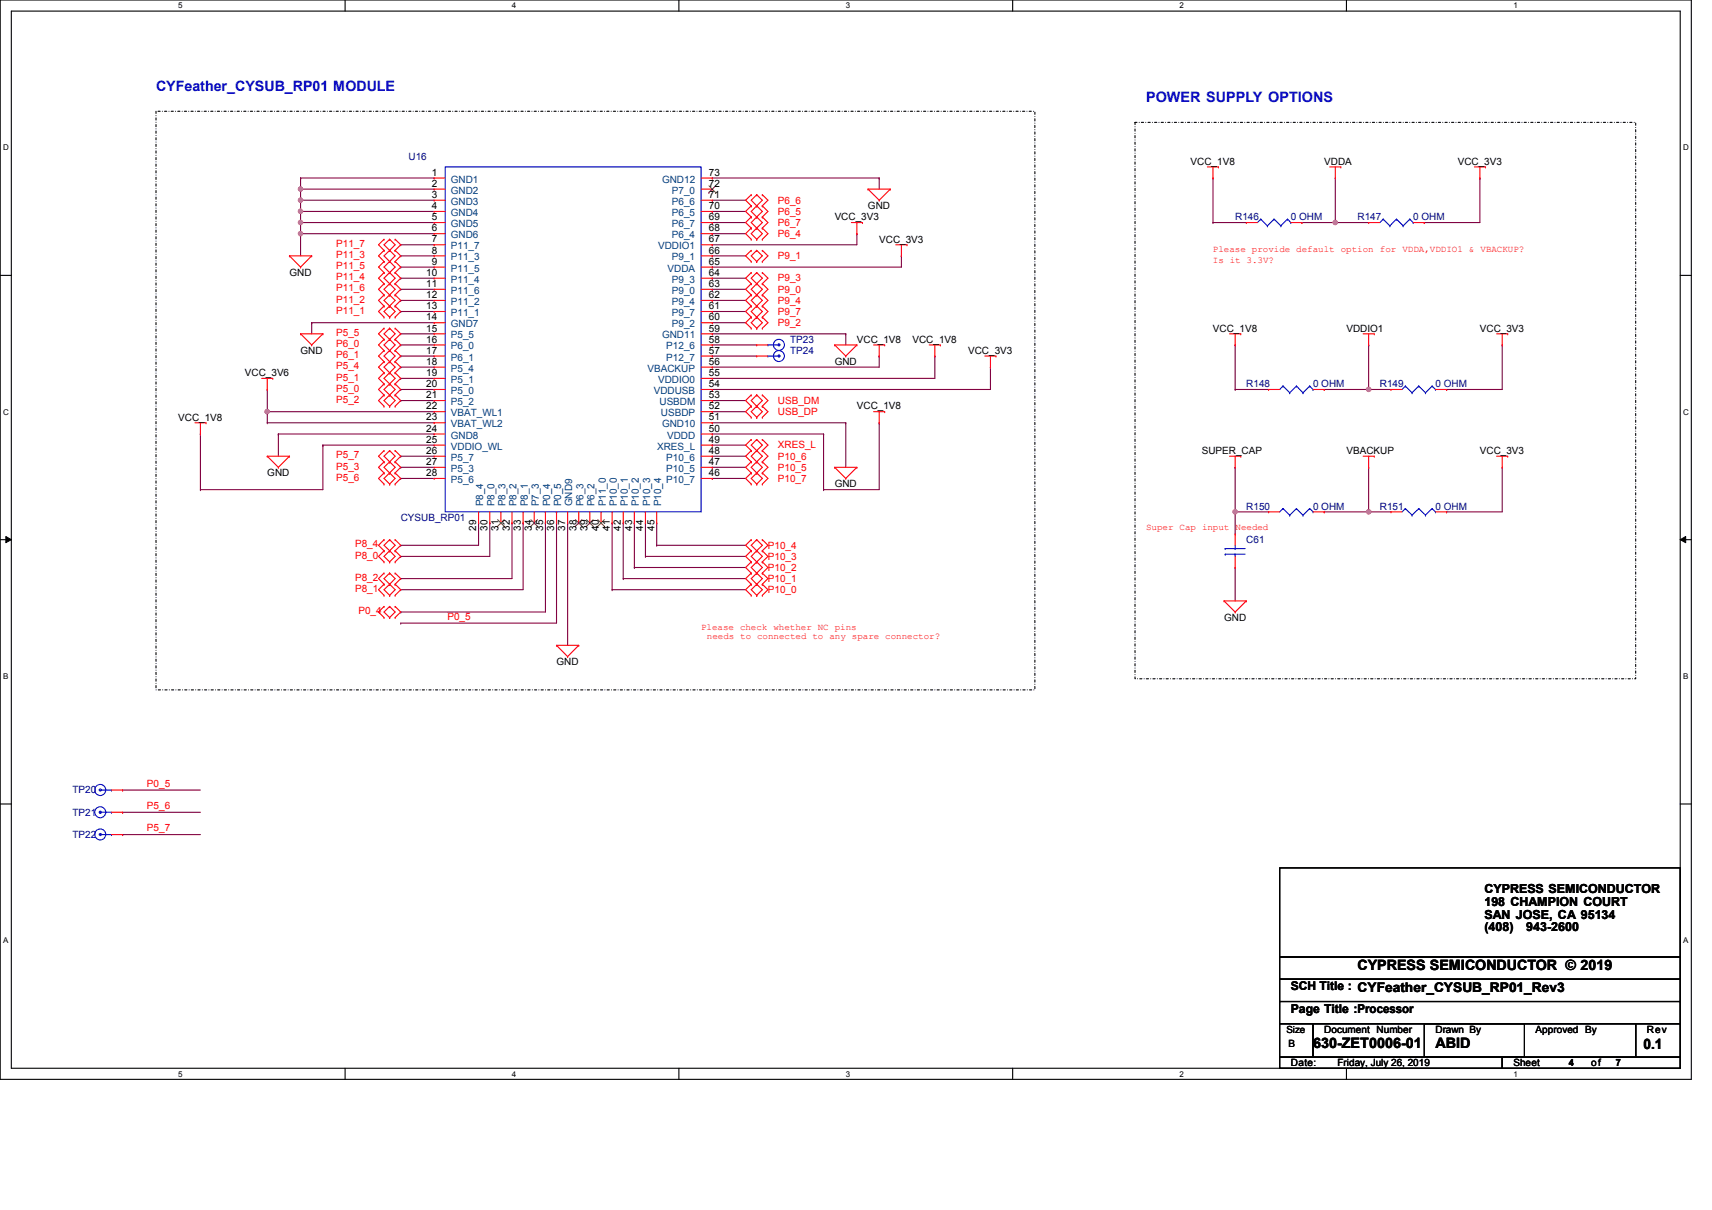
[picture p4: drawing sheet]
<svg xmlns="http://www.w3.org/2000/svg" width="297mm" height="210mm" viewBox="0 0 297 210" stroke-linecap="round" stroke-linejoin="round" font-family="sans-serif">
<defs><g id="words">
<g font-size="2.5" fill="#00f">
<text x="27.1" y="15.8">CYFeather_CYSUB_RP01 MODULE</text>
<text x="198.9" y="17.7">POWER SUPPLY OPTIONS</text>
</g>
<g font-size="2.5">
<text x="235.5" y="168.3">CYPRESS SEMICONDUCTOR © 2019</text>
<text x="227.8" y="181.8">630-ZET0006-01</text>
<text x="249.1" y="181.8">ABID</text>
<text x="285.2" y="182">0.1</text>
</g>
<g font-size="2.2">
<text x="257.6" y="154.9">CYPRESS SEMICONDUCTOR</text>
<text x="257.6" y="157.1">198 CHAMPION COURT</text>
<text x="257.6" y="159.3">SAN JOSE, CA 95134</text>
<text x="257.6" y="161.6">(408)</text>
<text x="264.8" y="161.6">943-2600</text>
</g>
<g font-size="2.1">
<text x="224" y="171.8">SCH Title : CYFeather_CYSUB_RP01_Rev3</text>
<text x="224" y="175.7">Page Title :Processor</text>
</g>
<g font-size="1.7" fill="#000080">
<text x="70.9" y="27.8">U16</text>
<text x="214.3" y="38.2">R146</text>
<text x="224" y="38.2">0 OHM</text>
<text x="235.5" y="38.2">R147</text>
<text x="245.2" y="38.2">0 OHM</text>
<text x="137.1" y="59.5">TP23</text>
<text x="137.1" y="61.4">TP24</text>
<text x="216.2" y="67.2">R148</text>
<text x="227.8" y="67.2">0 OHM</text>
<text x="239.4" y="67.2">R149</text>
<text x="249.1" y="67.2">0 OHM</text>
<text x="216.2" y="88.4">R150</text>
<text x="227.8" y="88.4">0 OHM</text>
<text x="239.4" y="88.4">R151</text>
<text x="249.1" y="88.4">0 OHM</text>
<text x="69.5" y="90.3">CYSUB_RP01</text>
<text x="216.2" y="94.2">C61</text>
<text x="12.6" y="137.6">TP20</text>
<text x="12.6" y="141.5">TP21</text>
<text x="12.6" y="145.4">TP22</text>
</g>
<g font-size="1.7">
<text x="206.6" y="28.6">VCC_1V8</text>
<text x="229.8" y="28.6">VDDA</text>
<text x="252.9" y="28.6">VCC_3V3</text>
<text x="74.9" y="30.5">1</text>
<text x="74.9" y="32.4">2</text>
<text x="74.9" y="34.3">3</text>
<text x="123" y="34.3">71</text>
<text x="123" y="32.4">72</text>
<text x="123" y="30.5">73</text>
<text x="74.9" y="36.3">4</text>
<text x="74.9" y="38.2">5</text>
<text x="74.9" y="40.1">6</text>
<text x="123" y="40.1">68</text>
<text x="123" y="38.2">69</text>
<text x="123" y="36.3">70</text>
<text x="144.8" y="38.2">VCC_3V3</text>
<text x="150.6" y="36.3">GND</text>
<text x="50.2" y="47.9">GND</text>
<text x="74" y="47.9">10</text>
<text x="74.9" y="42.1">7</text>
<text x="74.9" y="44">8</text>
<text x="74.9" y="45.9">9</text>
<text x="123" y="47.9">64</text>
<text x="123" y="45.9">65</text>
<text x="123" y="44">66</text>
<text x="123" y="42.1">67</text>
<text x="152.5" y="42.1">VCC_3V3</text>
<text x="74" y="49.8">11</text>
<text x="74" y="51.7">12</text>
<text x="74" y="53.6">13</text>
<text x="123" y="53.6">61</text>
<text x="123" y="51.7">62</text>
<text x="123" y="49.8">63</text>
<text x="74" y="55.6">14</text>
<text x="74" y="57.5">15</text>
<text x="74" y="59.4">16</text>
<text x="123" y="59.4">58</text>
<text x="123" y="57.5">59</text>
<text x="123" y="55.6">60</text>
<text x="148.7" y="59.5">VCC_1V8</text>
<text x="158.3" y="59.5">VCC_1V8</text>
<text x="210.5" y="57.5">VCC_1V8</text>
<text x="233.6" y="57.5">VDDIO1</text>
<text x="256.8" y="57.5">VCC_3V3</text>
<text x="42.5" y="65.2">VCC_3V6</text>
<text x="52.2" y="61.4">GND</text>
<text x="74" y="61.4">17</text>
<text x="74" y="63.3">18</text>
<text x="74" y="65.2">19</text>
<text x="123" y="65.2">55</text>
<text x="123" y="63.3">56</text>
<text x="123" y="61.4">57</text>
<text x="144.8" y="63.3">GND</text>
<text x="168" y="61.4">VCC_3V3</text>
<text x="74" y="67.2">20</text>
<text x="74" y="69.1">21</text>
<text x="74" y="71">22</text>
<text x="123" y="71">52</text>
<text x="123" y="69.1">53</text>
<text x="123" y="67.2">54</text>
<text x="148.7" y="71">VCC_1V8</text>
<text x="30.9" y="73">VCC_1V8</text>
<text x="74" y="72.9">23</text>
<text x="74" y="74.9">24</text>
<text x="74" y="76.8">25</text>
<text x="123" y="76.8">49</text>
<text x="123" y="74.9">50</text>
<text x="123" y="72.9">51</text>
<text x="46.4" y="82.6">GND</text>
<text x="74" y="78.7">26</text>
<text x="74" y="80.7">27</text>
<text x="74" y="82.6">28</text>
<text x="123" y="82.6">46</text>
<text x="123" y="80.7">47</text>
<text x="123" y="78.7">48</text>
<text x="208.5" y="78.8">SUPER_CAP</text>
<text x="233.6" y="78.8">VBACKUP</text>
<text x="256.8" y="78.8">VCC_3V3</text>
<text x="144.8" y="84.5">GND</text>
<text x="82.6" y="92.1" transform="rotate(-90 82.6 92.1)">29</text>
<text x="84.6" y="92.1" transform="rotate(-90 84.6 92.1)">30</text>
<text x="86.5" y="92.1" transform="rotate(-90 86.5 92.1)">31</text>
<text x="88.4" y="92.1" transform="rotate(-90 88.4 92.1)">32</text>
<text x="90.4" y="92.1" transform="rotate(-90 90.4 92.1)">33</text>
<text x="92.3" y="92.1" transform="rotate(-90 92.3 92.1)">34</text>
<text x="94.2" y="92.1" transform="rotate(-90 94.2 92.1)">35</text>
<text x="96.2" y="92.1" transform="rotate(-90 96.2 92.1)">36</text>
<text x="98.1" y="92.1" transform="rotate(-90 98.1 92.1)">37</text>
<text x="100" y="92.1" transform="rotate(-90 100 92.1)">38</text>
<text x="101.9" y="92.1" transform="rotate(-90 101.9 92.1)">39</text>
<text x="103.9" y="92.1" transform="rotate(-90 103.9 92.1)">40</text>
<text x="105.8" y="92.1" transform="rotate(-90 105.8 92.1)">41</text>
<text x="107.7" y="92.1" transform="rotate(-90 107.7 92.1)">42</text>
<text x="109.7" y="92.1" transform="rotate(-90 109.7 92.1)">43</text>
<text x="111.6" y="92.1" transform="rotate(-90 111.6 92.1)">44</text>
<text x="113.5" y="92.1" transform="rotate(-90 113.5 92.1)">45</text>
<text x="212.4" y="107.7">GND</text>
<text x="96.6" y="115.4">GND</text>
<text x="223.2" y="179.1">Size</text>
<text x="229.8" y="179.1">Document Number</text>
<text x="249.1" y="179.1">Drawn By</text>
<text x="266.4" y="179.1">Approved By</text>
<text x="285.7" y="179.1">Rev</text>
<text x="223.6" y="181.7">B</text>
<text x="224" y="184.9">Date:</text>
<text x="232.1" y="184.9">Friday, July 26, 2019</text>
<text x="262.6" y="184.9">Sheet</text>
<text x="272.2" y="185">4</text>
<text x="276.1" y="184.9">of</text>
<text x="280.3" y="185">7</text>
</g>
<g font-size="1.7" fill="#004080">
<text x="78.2" y="31.7">GND1</text>
<text x="78.2" y="33.6">GND2</text>
<text x="78.2" y="35.5">GND3</text>
<text x="114.9" y="31.7">GND12</text>
<text x="116.6" y="35.5">P6_6</text>
<text x="116.6" y="33.6">P7_0</text>
<text x="78.2" y="37.5">GND4</text>
<text x="78.2" y="39.4">GND5</text>
<text x="78.2" y="41.3">GND6</text>
<text x="116.6" y="41.3">P6_4</text>
<text x="116.6" y="39.4">P6_7</text>
<text x="116.6" y="37.5">P6_5</text>
<text x="78.2" y="43.2">P11_7</text>
<text x="78.2" y="45.2">P11_3</text>
<text x="78.2" y="47.1">P11_5</text>
<text x="114.2" y="43.2">VDDIO1</text>
<text x="115.8" y="47.1">VDDA</text>
<text x="116.6" y="45.2">P9_1</text>
<text x="78.2" y="49">P11_4</text>
<text x="78.2" y="51">P11_6</text>
<text x="78.2" y="52.9">P11_2</text>
<text x="116.6" y="52.9">P9_4</text>
<text x="116.6" y="51">P9_0</text>
<text x="116.6" y="49">P9_3</text>
<text x="78.2" y="54.8">P11_1</text>
<text x="78.2" y="56.8">GND7</text>
<text x="78.2" y="58.7">P5_5</text>
<text x="114.9" y="58.7">GND11</text>
<text x="116.6" y="56.8">P9_2</text>
<text x="116.6" y="54.8">P9_7</text>
<text x="78.2" y="60.6">P6_0</text>
<text x="78.2" y="62.5">P6_1</text>
<text x="78.2" y="64.5">P5_4</text>
<text x="112.3" y="64.5">VBACKUP</text>
<text x="115.6" y="62.5">P12_7</text>
<text x="115.6" y="60.6">P12_6</text>
<text x="78.2" y="66.4">P5_1</text>
<text x="78.2" y="68.3">P5_0</text>
<text x="78.2" y="70.3">P5_2</text>
<text x="113.4" y="68.3">VDDUSB</text>
<text x="114.2" y="66.4">VDDIO0</text>
<text x="114.4" y="70.3">USBDM</text>
<text x="78.2" y="72.2">VBAT_WL1</text>
<text x="78.2" y="74.1">VBAT_WL2</text>
<text x="78.2" y="76.1">GND8</text>
<text x="78.2" y="78">VDDIO_WL</text>
<text x="114" y="78">XRES_L</text>
<text x="114.7" y="72.2">USBDP</text>
<text x="114.9" y="74.1">GND10</text>
<text x="115.8" y="76.1">VDDD</text>
<text x="78.2" y="79.9">P5_7</text>
<text x="78.2" y="81.9">P5_3</text>
<text x="78.2" y="83.8">P5_6</text>
<text x="115.6" y="83.8">P10_7</text>
<text x="115.6" y="81.9">P10_5</text>
<text x="115.6" y="79.9">P10_6</text>
<text x="83.8" y="87.8" transform="rotate(-90 83.8 87.8)">P8_4</text>
<text x="85.8" y="87.8" transform="rotate(-90 85.8 87.8)">P8_0</text>
<text x="87.7" y="87.8" transform="rotate(-90 87.7 87.8)">P8_3</text>
<text x="89.6" y="87.8" transform="rotate(-90 89.6 87.8)">P8_2</text>
<text x="91.6" y="87.8" transform="rotate(-90 91.6 87.8)">P8_1</text>
<text x="93.5" y="87.8" transform="rotate(-90 93.5 87.8)">P7_3</text>
<text x="95.4" y="87.8" transform="rotate(-90 95.4 87.8)">P0_4</text>
<text x="97.4" y="87.8" transform="rotate(-90 97.4 87.8)">P0_5</text>
<text x="99.3" y="87.8" transform="rotate(-90 99.3 87.8)">GND9</text>
<text x="101.2" y="87.8" transform="rotate(-90 101.2 87.8)">P6_3</text>
<text x="103.1" y="87.8" transform="rotate(-90 103.1 87.8)">P6_2</text>
<text x="105.1" y="87.8" transform="rotate(-90 105.1 87.8)">P11_0</text>
<text x="107" y="87.8" transform="rotate(-90 107 87.8)">P10_0</text>
<text x="108.9" y="87.8" transform="rotate(-90 108.9 87.8)">P10_1</text>
<text x="110.9" y="87.8" transform="rotate(-90 110.9 87.8)">P10_2</text>
<text x="112.8" y="87.8" transform="rotate(-90 112.8 87.8)">P10_3</text>
<text x="114.7" y="87.8" transform="rotate(-90 114.7 87.8)">P10_4</text>
</g>
<g font-size="1.7" fill="#f00">
<text x="135" y="35.3">P6_6</text>
<text x="135" y="37.3">P6_5</text>
<text x="135" y="39.2">P6_7</text>
<text x="135" y="41.1">P6_4</text>
<text x="58.3" y="42.8">P11_7</text>
<text x="58.3" y="44.8">P11_3</text>
<text x="58.3" y="46.7">P11_5</text>
<text x="135" y="45">P9_1</text>
<text x="58.3" y="48.6">P11_4</text>
<text x="58.3" y="50.6">P11_6</text>
<text x="58.3" y="52.5">P11_2</text>
<text x="135" y="48.8">P9_3</text>
<text x="135" y="50.8">P9_0</text>
<text x="135" y="52.7">P9_4</text>
<text x="58.3" y="54.4">P11_1</text>
<text x="58.3" y="58.3">P5_5</text>
<text x="135" y="54.6">P9_7</text>
<text x="135" y="56.6">P9_2</text>
<text x="58.3" y="62.1">P6_1</text>
<text x="58.3" y="60.2">P6_0</text>
<text x="58.3" y="64.1">P5_4</text>
<text x="58.3" y="66">P5_1</text>
<text x="58.3" y="67.9">P5_0</text>
<text x="58.3" y="69.9">P5_2</text>
<text x="135" y="70.1">USB_DM</text>
<text x="135" y="72">USB_DP</text>
<text x="135" y="77.8">XRES_L</text>
<text x="58.3" y="79.5">P5_7</text>
<text x="58.3" y="81.4">P5_3</text>
<text x="58.3" y="83.4">P5_6</text>
<text x="135" y="79.7">P10_6</text>
<text x="135" y="81.7">P10_5</text>
<text x="135" y="83.6">P10_7</text>
<text x="61.6" y="95">P8_4</text>
<text x="133.2" y="95.2">P10_4</text>
<text x="61.6" y="96.9">P8_0</text>
<text x="61.6" y="100.8">P8_2</text>
<text x="133.2" y="101">P10_1</text>
<text x="133.2" y="99">P10_2</text>
<text x="133.2" y="97.1">P10_3</text>
<text x="61.6" y="102.7">P8_1</text>
<text x="62.2" y="106.6">P0_4</text>
<text x="77.6" y="107.5">P0_5</text>
<text x="133.2" y="102.9">P10_0</text>
<text x="25.5" y="136.5">P0_5</text>
<text x="25.5" y="140.3">P5_6</text>
<text x="25.5" y="144.2">P5_7</text>
</g>
<g font-size="1.6" fill="#f00">
<text x="210.5" y="43.7">Please provide default option for VDDA,VDDIO1 &amp; VBACKUP?</text>
<text x="210.5" y="45.6">Is it 3.3V?</text>
<text x="198.9" y="92">Super Cap input Needed</text>
<text x="121.6" y="109.3">Please check whether NC pins</text>
<text x="122.7" y="110.9">needs to connected to any spare connector?</text>
</g>
<g font-size="1.4">
<text x="30.9" y="1.5">5</text>
<text x="88.8" y="1.5">4</text>
<text x="146.7" y="1.5">3</text>
<text x="204.7" y="1.5">2</text>
<text x="262.6" y="1.5">1</text>
<text x=".5" y="26.1">D</text>
<text x="292" y="26.1">D</text>
<text x=".5" y="71.9">C</text>
<text x="292" y="71.9">C</text>
<text x=".5" y="117.8">B</text>
<text x="292" y="117.8">B</text>
<text x=".5" y="163.6">A</text>
<text x="292" y="163.6">A</text>
<text x="30.9" y="186.8">5</text>
<text x="88.8" y="186.8">4</text>
<text x="146.7" y="186.8">3</text>
<text x="204.7" y="186.8">2</text>
<text x="262.6" y="186.8">1</text>
</g>
</g></defs>
<path d="M0 0h293.5v187.2h-293.5zM2 1.9h289.5v183.4h-289.5z" fill="none" stroke="#000" stroke-width=".19"/>
<g fill="#fff">
<path d="M30.9 .2h.8v1.6h-.8z"/>
<path d="M30.9 185.5h.8v1.6h-.8z"/>
</g>
<path d="M59.9 0v1.9M59.9 185.3v1.9" fill="none" stroke="#000" stroke-width=".19"/>
<g fill="#fff">
<path d="M88.8 .2h.8v1.6h-.8z"/>
<path d="M88.8 185.5h.8v1.6h-.8z"/>
</g>
<path d="M117.8 0v1.9M117.8 185.3v1.9" fill="none" stroke="#000" stroke-width=".19"/>
<g fill="#fff">
<path d="M146.7 .2h.8v1.6h-.8z"/>
<path d="M146.7 185.5h.8v1.6h-.8z"/>
</g>
<path d="M175.7 0v1.9M175.7 185.3v1.9" fill="none" stroke="#000" stroke-width=".19"/>
<g fill="#fff">
<path d="M204.7 .2h.7v1.6h-.7z"/>
<path d="M204.7 185.5h.7v1.6h-.7z"/>
</g>
<path d="M233.6 0v1.9M233.6 185.3v1.9" fill="none" stroke="#000" stroke-width=".19"/>
<g fill="#fff">
<path d="M262.6 .2h.7v1.6h-.7z"/>
<path d="M262.6 185.5h.7v1.6h-.7z"/>
<path d="M.5 24.8h1v1.6h-1z"/>
<path d="M292 24.8h1v1.6h-1z"/>
<path d="M.5 70.7h1v1.5h-1z"/>
<path d="M292 70.7h1v1.5h-1z"/>
</g>
<path d="M0 47.8h2M291.5 47.8h2" fill="none" stroke="#000" stroke-width=".19"/>
<g fill="#fff">
<path d="M.5 116.5h.9v1.6h-.9z"/>
<path d="M292 116.5h.9v1.6h-.9z"/>
</g>
<path d="M0 93.6h2M291.5 93.6h2" fill="none" stroke="#000" stroke-width=".19"/>
<path d="M1 93.1l1 .5-1 .5zM291.5 93.6l1-.5v1z" fill="#000"/>
<path d="M1 93.1l1 .5-1 .5zM291.5 93.6l1-.5v1z" fill="none" stroke="#000" stroke-width=".17"/>
<g fill="#fff">
<path d="M.5 162.4h.9v1.5h-.9z"/>
<path d="M292 162.4h.9v1.5h-.9z"/>
</g>
<path d="M0 139.5h2M291.5 139.5h2" fill="none" stroke="#000" stroke-width=".19"/>
<path d="M27.1 19.3h152.5v100.4h-152.5zM196.9 21.2h86.9v96.6h-86.9z" fill="none" stroke="#000" stroke-width=".19" stroke-dasharray=".4 .4 0 .4"/>
<g fill="none" stroke="#800040" stroke-width=".19">
<path d="M52.2 30.9h.1M52.2 32.8h.1M52.2 30.9h23.1M52.2 30.9v1.9M52.2 32.8h23.1M123.6 36.7h.1M123.6 34.7h.1M123.6 38.6h.1M123.6 36.7h5.8M123.6 34.7h5.8M123.6 38.6h5.8M69.5 57.9h.1"/>
<path d="M69.5 59.8h.1M69.5 54h.1M69.5 52.1h.1M69.5 44.4h.1M69.5 48.3h.1M69.5 46.3h.1M69.5 50.2h.1M69.5 42.5h.1M69.5 59.8h5.8M69.5 57.9h5.8M69.5 44.4h5.8M69.5 48.3h5.8"/>
<path d="M69.5 50.2h5.8M69.5 52.1h5.8M69.5 54h5.8M69.5 46.3h5.8M69.5 42.5h5.8M123.6 59.8h.1M123.6 40.5h.1M123.6 44.4h.1M123.6 48.3h.1M123.6 50.2h.1M123.6 52.1h.1M123.6 54h.1"/>
<path d="M123.6 56h.1M123.6 46.3h.1M123.6 42.5h.1M123.6 59.8h7.7M123.6 40.5h5.8M123.6 44.4h5.8M123.6 48.3h5.8M123.6 50.2h5.8M123.6 52.1h5.8M123.6 54h5.8M123.6 56h5.8M148.7 40.5h.1"/>
<path d="M148.7 40.5v2h-25.1M156.4 44.4h.1M156.4 44.4v1.9h-32.8M34.8 75.3h.1M34.8 75.3v9.6M69.5 65.6h.1M69.5 67.6h.1M69.5 69.5h.1M69.5 63.7h.1M69.5 79.1h.1M69.5 61.8h.1M69.5 61.8h5.8"/>
<path d="M69.5 69.5h5.8M69.5 65.6h5.8M69.5 67.6h5.8M69.5 63.7h5.8M69.5 79.1h5.8M123.6 61.8h.1M123.6 69.5h.1M123.6 71.4h.1M123.6 79.1h.1M123.6 77.2h.1M123.6 63.7h.1M123.6 67.6h.1"/>
<path d="M123.6 61.8h7.7M123.6 69.5h5.8M123.6 71.4h5.8M123.6 79.1h5.8M123.6 77.2h5.8M152.5 73.3h.1M152.5 61.8h.1M152.5 61.8v1.9h-28.9M152.5 73.3v11.6M171.8 63.7h.1M171.8 63.7v3.9h-48.2M69.5 81.1h.1"/>
<path d="M69.5 83h.1M69.5 94.6h.1M69.5 96.5h.1M69.5 81.1h5.8M69.5 83h5.8M83 90.7h.1M83 90.7v3.9h-13.5M85 90.7h.1M85 90.7v5.8h-15.5M88.8 90.7h.1M88.8 90.7v9.7h-19.3M90.8 90.7h.1"/>
<path d="M90.8 90.7v11.6h-21.3M94.6 90.7h.1M94.6 90.7v15.5h-25.1M96.6 90.7h.1M96.6 90.7v17.4h-27.1M106.2 90.7h.1M106.2 90.7v11.6M108.1 90.7h.1M108.1 90.7v9.7M110.1 90.7h.1M110.1 98.4h.1M110.1 90.7v7.7"/>
<path d="M110.1 98.4h19.3M112 90.7h.1M112 96.5h.1M112 90.7v5.8M112 96.5h17.4M113.9 90.7h.1M113.9 94.6h.1M113.9 90.7v3.9M113.9 94.6h15.5M123.6 81.1h.1M123.6 83h.1M123.6 81.1h5.8"/>
<path d="M123.6 83h5.8M69.5 100.4h.1M69.5 102.3h.1M69.5 106.2h.1M69.5 108.1h.1M106.2 102.3h.1M106.2 102.3h23.2M108.1 100.4h.1M108.1 100.4h21.3"/>
</g>
<circle cx="52.1" cy="32.8" r=".38" fill="#f0f"/>
<circle cx="52.1" cy="32.8" r=".38" fill="none" stroke="#f0f" stroke-width=".19"/>
<path d="M52.2 32.8h.1M52.2 34.7h.1M52.2 32.8v1.9M52.2 34.7h23.1" fill="none" stroke="#800040" stroke-width=".19"/>
<circle cx="52.1" cy="34.7" r=".38" fill="#f0f"/>
<circle cx="52.1" cy="34.7" r=".38" fill="none" stroke="#f0f" stroke-width=".19"/>
<path d="M52.2 34.7h.1M52.2 36.7h.1M52.2 34.7v2M52.2 36.7h23.1" fill="none" stroke="#800040" stroke-width=".19"/>
<circle cx="52.1" cy="36.7" r=".38" fill="#f0f"/>
<circle cx="52.1" cy="36.7" r=".38" fill="none" stroke="#f0f" stroke-width=".19"/>
<path d="M52.2 36.7h.1M52.2 38.6h.1M52.2 36.7v1.9M52.2 38.6h23.1" fill="none" stroke="#800040" stroke-width=".19"/>
<circle cx="52.1" cy="38.6" r=".38" fill="#f0f"/>
<circle cx="52.1" cy="38.6" r=".38" fill="none" stroke="#f0f" stroke-width=".19"/>
<path d="M52.2 38.6h.1M52.2 38.6v1.9M52.2 40.5h.1M52.2 40.5h23.1" fill="none" stroke="#800040" stroke-width=".19"/>
<circle cx="52.1" cy="40.5" r=".38" fill="#f0f"/>
<circle cx="52.1" cy="40.5" r=".38" fill="none" stroke="#f0f" stroke-width=".19"/>
<g fill="none" stroke="#800040" stroke-width=".19">
<path d="M123.6 30.9h.1M123.6 30.9h28.9M152.5 30.9h.1M152.5 30.9v1.9M52.2 40.5h.1M52.2 40.5v3.9M54.1 56h.1M54.1 56h21.2M54.1 56v1.9M123.6 57.9h.1M123.6 57.9h23.1M146.7 57.9h.1"/>
<path d="M146.7 57.9v1.9M46.4 71.4h.1M46.4 71.4h28.9M48.3 75.3h.1M48.3 75.3v3.8M48.3 75.3h27M56 77.2h.1M56 77.2h19.3M56 77.2v7.7h-21.2M123.6 75.3h.1M123.6 73.3h.1M123.6 65.6h.1"/>
<path d="M123.6 75.3h19.3M123.6 73.3h23.1M142.9 75.3h.1M142.9 75.3v9.6M146.7 73.3h.1M146.7 73.3v7.8M162.2 61.8h.1M162.2 61.8v3.8h-38.6M34.8 84.9h.1M98.5 90.7h.1M98.5 90.7v21.3M142.9 84.9h.1"/>
<path d="M142.9 84.9h9.6"/>
</g>
<circle cx="46.4" cy="71.4" r=".38" fill="#f0f"/>
<circle cx="46.4" cy="71.4" r=".38" fill="none" stroke="#f0f" stroke-width=".19"/>
<g fill="none" stroke="#800040" stroke-width=".19">
<path d="M210.5 30.9h.1M210.5 38.6h.1M210.5 30.9v7.7M210.5 38.6h5.7M225.9 38.6h.1M225.9 38.6h5.8M46.4 67.6h.1M46.4 73.3h.1M46.4 71.4h.1M46.4 67.6v5.7M46.4 73.3h28.9M21.3 137.1h.1"/>
<path d="M21.3 137.1h13.5M21.3 140.9h.1M21.3 144.8h.1M21.3 140.9h13.5M21.3 144.8h13.5"/>
</g>
<circle cx="231.7" cy="38.6" r=".38" fill="#f0f"/>
<circle cx="231.7" cy="38.6" r=".38" fill="none" stroke="#f0f" stroke-width=".19"/>
<g fill="none" stroke="#800040" stroke-width=".19">
<path d="M231.7 30.9h.1M231.7 38.6h.1M231.7 38.6h5.8M231.7 30.9v7.7M247.1 38.6h.1M256.8 30.9h.1M256.8 30.9v7.7h-9.7M214.3 59.8h.1M214.3 59.8v7.8M214.3 67.6h.1M214.3 67.6h5.8M229.8 67.6h.1"/>
<path d="M229.8 67.6h7.7"/>
</g>
<circle cx="237.5" cy="67.6" r=".38" fill="#f0f"/>
<circle cx="237.5" cy="67.6" r=".38" fill="none" stroke="#f0f" stroke-width=".19"/>
<g fill="none" stroke="#800040" stroke-width=".19">
<path d="M237.5 59.8h.1M237.5 59.8v7.8M260.6 59.8h.1M260.6 59.8v7.8h-9.6M237.5 67.6h.1M237.5 67.6h3.8M251 67.6h.1M214.3 81.1h.1M214.3 81.1v7.7M229.8 88.8h.1M229.8 88.8h7.7M251 88.8h.1"/>
<path d="M251 88.8h9.6"/>
</g>
<circle cx="237.5" cy="88.8" r=".38" fill="#f0f"/>
<circle cx="237.5" cy="88.8" r=".38" fill="none" stroke="#f0f" stroke-width=".19"/>
<path d="M214.3 88.8h.1M214.3 88.8h5.8" fill="none" stroke="#800040" stroke-width=".19"/>
<circle cx="214.3" cy="88.8" r=".38" fill="#f0f"/>
<circle cx="214.3" cy="88.8" r=".38" fill="none" stroke="#f0f" stroke-width=".19"/>
<path d="M214.3 88.8h.1M214.3 98.4h.1M214.3 88.8v3.8M214.3 98.4v5.8M237.5 81.1h.1M237.5 88.8h.1M237.5 81.1v7.7M237.5 88.8h3.8M260.6 81.1h.1M260.6 81.1v7.7" fill="none" stroke="#800040" stroke-width=".19"/>
<g fill="none" stroke="#f00" stroke-width=".19">
<path d="M75.3 30.9h.1M75.3 32.8h.1M75.3 34.7h.1M75.3 36.7h.1M75.3 38.6h.1M75.3 38.6h2M75.3 32.8h2M75.3 30.9h2M75.3 34.7h2M75.3 36.7h2M121.6 38.6h2M121.6 32.8h2"/>
<path d="M121.6 30.9h2M121.6 34.7h2M121.6 36.7h2M123.6 38.6h.1M123.6 36.7h.1M123.6 34.7h.1M123.6 32.8h.1M123.6 30.9h.1M130.3 33.8h.1M130.3 35.7h.1M130.3 37.6h.1M130.3 39.6h.1"/>
<path d="M130.3 33.8l-.9 .9 .9 1M130.3 37.6l-.9 1 .9 1M130.3 35.7l-.9 1 .9 .9M130.3 39.6l-.9 .9 .9 1M131.3 35.7h.1M131.3 33.8h.1M131.3 37.6h.1M131.3 39.6h.1M131.3 33.8l-1 .9 1 1M131.3 33.8l1 .9-1 1M131.3 35.7l-1 1 2 1.9-1 1M131.3 35.7l1 1-1 .9"/>
<path d="M131.3 37.6l-1 1 1 1M131.3 39.6l-1 .9 1 1M131.3 39.6l1 .9-1 1M132.3 33.8h.1M132.3 35.7h.1M132.3 37.6h.1M132.3 39.6h.1M132.3 37.6l.9 1-.9 1M132.3 33.8l.9 .9-.9 1M132.3 35.7l.9 1-.9 .9M132.3 39.6l.9 .9-.9 1M147.7 38.6h1.9"/>
<path d="M148.7 38.6v1.9M149.6 38.6h.1M150.6 32.8h.1M150.6 32.8h3.9M150.6 32.8l1.9 1.9M152.5 34.7h.1M154.5 32.8h.1M154.5 32.8l-2 1.9M209.5 29h1.9M210.5 30.9h.1M210.5 29v1.9M211.4 29h.1"/>
<path d="M216.2 38.6h.1M216.2 38.6h2M224 38.6h1.9M225.9 38.6h.1M230.7 29h1.9M231.7 30.9h.1M231.7 29v1.9M232.6 29h.1M237.5 38.6h.1M237.5 38.6h1.9M245.2 38.6h1.9M247.1 38.6h.1"/>
<path d="M255.8 29h1.9M256.8 30.9h.1M256.8 29v1.9M257.7 29h.1M50.2 44.4h.1M50.2 44.4h3.9M50.2 44.4l2 1.9M52.2 46.3h.1M52.2 57.9h.1M52.2 57.9h3.8M52.2 57.9l1.9 1.9M54.1 44.4h.1"/>
<path d="M54.1 59.8h.1M54.1 44.4l-1.9 1.9M56 57.9h.1M56 57.9l-1.9 1.9M66.6 43.4h.1M66.6 41.5h.1M66.6 45.4h.1M66.6 47.3h.1M66.6 49.2h.1M66.6 51.2h.1M66.6 53.1h.1M66.6 55h.1"/>
<path d="M66.6 58.9h.1M66.6 56.9h.1M66.6 41.5l-.9 1 .9 .9M66.6 43.4l-.9 1 .9 1M66.6 45.4l-.9 .9 .9 1M66.6 47.3l-.9 1 .9 .9M66.6 53.1l-.9 .9 .9 1M66.6 49.2l-.9 1 .9 1M66.6 51.2l-.9 .9 .9 1M66.6 56.9l-.9 1 .9 1M66.6 58.9l-.9 .9 .9 1M67.6 41.5h.1"/>
<path d="M67.6 43.4h.1M67.6 45.4h.1M67.6 47.3h.1M67.6 49.2h.1M67.6 51.2h.1M67.6 53.1h.1M67.6 55h.1M67.6 56.9h.1M67.6 58.9h.1M67.6 41.5l1 1-1 .9M67.6 41.5l-1 1 2 1.9-1 1M67.6 43.4l-1 1 1 1"/>
<path d="M67.6 45.4l1 .9-2 2 1 .9M67.6 45.4l-1 .9 1 1M67.6 47.3l1 1-2 1.9 2 1.9-1 1M67.6 49.2l1 1-1 1M67.6 51.2l-1 .9 2 1.9-1 1M67.6 53.1l-1 .9 1 1M67.6 56.9l1 1-2 1.9 2 2-1 .9M67.6 56.9l-1 1 1 1M67.6 58.9l1 .9-1 1M68.6 43.4h.1M68.6 41.5h.1M68.6 45.4h.1"/>
<path d="M68.6 47.3h.1M68.6 49.2h.1M68.6 51.2h.1M68.6 53.1h.1M68.6 55h.1M68.6 58.9h.1M68.6 56.9h.1M68.6 58.9l.9 .9-.9 1M68.6 41.5l.9 1-.9 .9M68.6 43.4l.9 1-.9 1M68.6 45.4l.9 .9-.9 1M68.6 49.2l.9 1-.9 1"/>
<path d="M68.6 47.3l.9 1-.9 .9M68.6 51.2l.9 .9-.9 1M68.6 53.1l.9 .9-.9 1M68.6 56.9l.9 1-.9 1M75.3 40.5h.1M75.3 42.5h.1M75.3 44.4h.1M75.3 46.3h.1M75.3 48.3h.1M75.3 50.2h.1M75.3 52.1h.1M75.3 54h.1"/>
<path d="M75.3 56h.1M75.3 57.9h.1M75.3 59.8h.1M75.3 59.8h2M75.3 42.5h2M75.3 44.4h2M75.3 57.9h2M75.3 40.5h2M75.3 46.3h2M75.3 48.3h2M75.3 50.2h2M75.3 52.1h2"/>
<path d="M75.3 54h2M75.3 56h2M121.6 59.8h2M121.6 42.5h2M121.6 44.4h2M121.6 57.9h2M121.6 40.5h2M121.6 46.3h2M121.6 48.3h2M121.6 50.2h2M121.6 52.1h2M121.6 54h2"/>
<path d="M121.6 56h2M123.6 59.8h.1M123.6 57.9h.1M123.6 56h.1M123.6 54h.1M123.6 52.1h.1M123.6 50.2h.1M123.6 48.3h.1M123.6 46.3h.1M123.6 44.4h.1M123.6 42.5h.1M123.6 40.5h.1"/>
<path d="M130.3 41.5h.1M130.3 43.4h.1M130.3 45.4h.1M130.3 47.3h.1M130.3 49.2h.1M130.3 51.2h.1M130.3 53.1h.1M130.3 55h.1M130.3 56.9h.1M130.3 43.4l-.9 1 .9 1M130.3 47.3l-.9 1 .9 .9M130.3 49.2l-.9 1 .9 1"/>
<path d="M130.3 51.2l-.9 .9 .9 1M130.3 55l-.9 1 .9 .9M130.3 53.1l-.9 .9 .9 1M131.3 41.5h.1M131.3 45.4h.1M131.3 43.4h.1M131.3 49.2h.1M131.3 47.3h.1M131.3 51.2h.1M131.3 53.1h.1M131.3 55h.1M131.3 56.9h.1"/>
<path d="M131.3 59.8h.1M131.3 59.8h1.9M131.3 43.4l-1 1 1 1M131.3 43.4l1 1-1 1M131.3 47.3l-1 1 2 1.9-2 1.9 1 1M131.3 47.3l1 1-1 .9M131.3 49.2l-1 1 1 1M131.3 51.2l1 .9-2 1.9 1 1M131.3 53.1l1 .9-1 1M131.3 55l-1 1 1 .9M131.3 55l1 1-1 .9M132.3 41.5h.1"/>
<path d="M132.3 43.4h.1M132.3 45.4h.1M132.3 47.3h.1M132.3 49.2h.1M132.3 51.2h.1M132.3 53.1h.1M132.3 55h.1M132.3 56.9h.1M132.3 47.3l.9 1-.9 .9M132.3 53.1l.9 .9-.9 1M132.3 43.4l.9 1-.9 1M132.3 49.2l.9 1-.9 1"/>
<path d="M132.3 55l.9 1-.9 .9M132.3 51.2l.9 .9-.9 1M144.8 59.8h.1M144.8 59.8h3.9M144.8 59.8l1.9 2M148.7 40.5h.1M148.7 59.8h.1M148.7 59.8l-2 2M151.6 59.8h1.9M152.5 59.8v2M153.5 59.8h.1M155.4 42.5h2"/>
<path d="M156.4 44.4h.1M156.4 42.5v1.9M157.4 42.5h.1M161.2 59.8h1.9M162.2 59.8v2M163.1 59.8h.1M213.3 57.9h2M214.3 59.8h.1M214.3 57.9v1.9M215.3 57.9h.1M236.5 57.9h1.9M237.5 59.8h.1"/>
<path d="M237.5 57.9v1.9M238.4 57.9h.1M259.7 57.9h1.9M260.6 59.8h.1M260.6 57.9v1.9M261.6 57.9h.1M33.8 73.3h1.9M34.8 75.3h.1M34.8 73.3v2M35.7 73.3h.1M45.4 65.6h1.9M46.4 79.1h.1"/>
<path d="M46.4 67.6h.1M46.4 79.1h3.8M46.4 79.1l1.9 2M46.4 65.6v2M47.3 65.6h.1M50.2 79.1h.1M50.2 79.1l-1.9 2M66.6 62.7h.1M66.6 60.8h.1M66.6 64.7h.1M66.6 66.6h.1M66.6 68.5h.1"/>
<path d="M66.6 70.5h.1M66.6 78.2h.1M66.6 62.7l-.9 1 .9 1M66.6 60.8l-.9 1 .9 .9M66.6 64.7l-.9 .9 .9 1M66.6 66.6l-.9 1 .9 .9M66.6 68.5l-.9 1 .9 1M66.6 78.2l-.9 .9 .9 1M67.6 60.8h.1M67.6 62.7h.1M67.6 64.7h.1M67.6 66.6h.1"/>
<path d="M67.6 68.5h.1M67.6 70.5h.1M67.6 78.2h.1M67.6 60.8l-1 1 2 1.9-1 1M67.6 62.7l-1 1 1 1M67.6 64.7l1 .9-2 2 1 .9M67.6 64.7l-1 .9 1 1M67.6 66.6l1 1-2 1.9 1 1M67.6 68.5l1 1-1 1M67.6 78.2l1 .9-1 1M67.6 78.2l-1 .9 2 2-1 .9M68.6 62.7h.1"/>
<path d="M68.6 60.8h.1M68.6 64.7h.1M68.6 66.6h.1M68.6 68.5h.1M68.6 70.5h.1M68.6 78.2h.1M68.6 60.8l.9 1-.9 .9M68.6 62.7l.9 1-.9 1M68.6 64.7l.9 .9-.9 1M68.6 66.6l.9 1-.9 .9M68.6 68.5l.9 1-.9 1M68.6 78.2l.9 .9-.9 1"/>
<path d="M75.3 61.8h.1M75.3 63.7h.1M75.3 65.6h.1M75.3 67.6h.1M75.3 69.5h.1M75.3 71.4h.1M75.3 73.3h.1M75.3 75.3h.1M75.3 77.2h.1M75.3 79.1h.1M75.3 71.4h2M75.3 61.8h2"/>
<path d="M75.3 73.3h2M75.3 79.1h2M75.3 65.6h2M75.3 67.6h2M75.3 63.7h2M75.3 69.5h2M75.3 75.3h2M75.3 77.2h2M121.6 71.4h2M121.6 61.8h2M121.6 73.3h2M121.6 79.1h2"/>
<path d="M121.6 65.6h2M121.6 67.6h2M121.6 63.7h2M121.6 69.5h2M121.6 75.3h2M121.6 77.2h2M123.6 79.1h.1M123.6 77.2h.1M123.6 75.3h.1M123.6 73.3h.1M123.6 71.4h.1M123.6 69.5h.1"/>
<path d="M123.6 67.6h.1M123.6 65.6h.1M123.6 63.7h.1M123.6 61.8h.1M130.3 68.5h.1M130.3 70.5h.1M130.3 72.4h.1M130.3 76.2h.1M130.3 78.2h.1M130.3 78.2l-.9 .9 .9 1M130.3 68.5l-.9 1 .9 1M130.3 70.5l-.9 .9 .9 1"/>
<path d="M130.3 76.2l-.9 1 .9 1M131.3 70.5h.1M131.3 68.5h.1M131.3 72.4h.1M131.3 78.2h.1M131.3 76.2h.1M131.3 61.8h.1M131.3 61.8h1.9M131.3 68.5l-1 1 1 1M131.3 68.5l1 1-2 1.9 1 1M131.3 70.5l1 .9-1 1M131.3 76.2l-1 1 2 1.9-2 2 1 .9"/>
<path d="M131.3 76.2l1 1-1 1M131.3 78.2l-1 .9 1 1M132.3 68.5h.1M132.3 70.5h.1M132.3 72.4h.1M132.3 76.2h.1M132.3 78.2h.1M132.3 68.5l.9 1-.9 1M132.3 70.5l.9 .9-.9 1M132.3 76.2l.9 1-.9 1M132.3 78.2l.9 .9-.9 1M146.7 61.8h.1"/>
<path d="M151.6 71.4h1.9M152.5 73.3h.1M152.5 61.8h.1M152.5 71.4v1.9M153.5 71.4h.1M162.2 61.8h.1M170.9 61.8h1.9M171.8 63.7h.1M171.8 61.8v1.9M172.8 61.8h.1M213.3 79.1h2M214.3 79.1v2"/>
<path d="M215.3 79.1h.1M220.1 67.6h.1M220.1 67.6h1.9M227.8 67.6h2M229.8 67.6h.1M236.5 79.1h1.9M237.5 79.1v2M238.4 79.1h.1M241.3 67.6h.1M241.3 67.6h2M249.1 67.6h1.9M251 67.6h.1"/>
<path d="M259.7 79.1h1.9M260.6 79.1v2M261.6 79.1h.1M48.3 81.1h.1M66.6 80.1h.1M66.6 82h.1M66.6 84h.1M66.6 95.5h.1M66.6 93.6h.1M66.6 97.5h.1M66.6 99.4h.1M66.6 99.4l-.9 1 .9 .9"/>
<path d="M66.6 82l-.9 1 .9 1M66.6 80.1l-.9 1 .9 .9M66.6 93.6l-.9 1 .9 .9M66.6 95.5l-.9 1 .9 1M67.6 80.1h.1M67.6 82h.1M67.6 84h.1M67.6 93.6h.1M67.6 95.5h.1M67.6 97.5h.1M67.6 99.4h.1M67.6 95.5l1 1-1 1"/>
<path d="M67.6 80.1l-1 1 2 1.9-1 1M67.6 82l-1 1 1 1M67.6 93.6l1 1-2 1.9 1 1M67.6 93.6l-1 1 1 .9M67.6 99.4l1 1-1 .9M67.6 99.4l-1 1 2 1.9-1 1M68.6 80.1h.1M68.6 82h.1M68.6 84h.1M68.6 95.5h.1M68.6 93.6h.1M68.6 97.5h.1"/>
<path d="M68.6 99.4h.1M68.6 99.4l.9 1-.9 .9M68.6 80.1l.9 1-.9 .9M68.6 82l.9 1-.9 1M68.6 93.6l.9 1-.9 .9M68.6 95.5l.9 1-.9 1M75.3 81.1h.1M75.3 83h.1M75.3 81.1h2M75.3 83h2M83 90.7h.1M83 88.8v1.9"/>
<path d="M85 90.7h.1M85 88.8v1.9M86.9 90.7h.1M86.9 88.8v1.9M88.8 90.7h.1M88.8 88.8v1.9M90.8 90.7h.1M90.8 88.8v1.9M92.7 90.7h.1M92.7 88.8v1.9M94.6 90.7h.1M94.6 88.8v1.9"/>
<path d="M96.6 90.7h.1M96.6 88.8v1.9M98.5 90.7h.1M98.5 88.8v1.9M100.4 90.7h.1M100.4 88.8v1.9M102.3 90.7h.1M102.3 88.8v1.9M104.3 90.7h.1M104.3 88.8v1.9M106.2 90.7h.1M106.2 88.8v1.9"/>
<path d="M108.1 90.7h.1M108.1 88.8v1.9M110.1 90.7h.1M110.1 88.8v1.9M112 90.7h.1M112 88.8v1.9M113.9 90.7h.1M113.9 88.8v1.9M121.6 81.1h2M121.6 83h2M123.6 83h.1M123.6 81.1h.1"/>
<path d="M130.3 80.1h.1M130.3 82h.1M130.3 84h.1M130.3 99.4h.1M130.3 97.5h.1M130.3 95.5h.1M130.3 93.6h.1M130.3 80.1l-.9 1 .9 .9M130.3 82l-.9 1 .9 1M130.3 99.4l-.9 1 .9 .9M130.3 97.5l-.9 .9 .9 1M130.3 95.5l-.9 1 .9 1"/>
<path d="M130.3 93.6l-.9 1 .9 .9M131.3 80.1h.1M131.3 82h.1M131.3 84h.1M131.3 99.4h.1M131.3 97.5h.1M131.3 95.5h.1M131.3 93.6h.1M131.3 80.1l1 1-2 1.9 1 1M131.3 82l1 1-1 1M131.3 99.4l1 1-2 1.9 1 1M131.3 95.5l-1 1 2 1.9-2 2 1 .9"/>
<path d="M131.3 97.5l-1 .9 1 1M131.3 93.6l-1 1 2 1.9-1 1M131.3 93.6l1 1-1 .9M132.3 80.1h.1M132.3 82h.1M132.3 84h.1M132.3 99.4h.1M132.3 97.5h.1M132.3 95.5h.1M132.3 93.6h.1M132.3 80.1l.9 1-.9 .9M132.3 82l.9 1-.9 1"/>
<path d="M132.3 99.4l.9 1-.9 .9M132.3 97.5l.9 .9-.9 1M132.3 95.5l.9 1-.9 1M132.3 93.6l.9 1-.9 .9M144.8 81.1h.1M144.8 81.1h3.9M144.8 81.1l1.9 1.9M146.7 83h.1M148.7 81.1h.1M148.7 81.1l-2 1.9M214.3 81.1h.1M214.3 98.4h.1"/>
<path d="M214.3 92.6h.1M214.3 92.6v2M214.3 96.5v1.9M220.1 88.8h.1M220.1 88.8h1.9M227.8 88.8h2M229.8 88.8h.1M237.5 81.1h.1M241.3 88.8h.1M241.3 88.8h2M249.1 88.8h1.9M251 88.8h.1"/>
<path d="M260.6 81.1h.1M66.6 107.1h.1M66.6 105.2h.1M66.6 101.3h.1M66.6 103.3h.1M66.6 105.2l-.9 1 .9 .9M66.6 101.3l-.9 1 .9 1M67.6 105.2h.1M67.6 107.1h.1M67.6 101.3h.1M67.6 103.3h.1M67.6 105.2l-1 1 1 .9"/>
<path d="M67.6 105.2l1 1-1 .9M67.6 101.3l-1 1 1 1M68.6 107.1h.1M68.6 105.2h.1M68.6 101.3h.1M68.6 103.3h.1M68.6 105.2l.9 1-.9 .9M68.6 101.3l.9 1-.9 1M96.6 112h.1M96.6 112h3.8M96.6 112l1.9 1.9M98.5 113.9h.1"/>
<path d="M100.4 112h.1M100.4 112l-1.9 1.9M130.3 101.3h.1M130.3 103.3h.1M130.3 101.3l-.9 1 .9 1M131.3 103.3h.1M131.3 101.3h.1M131.3 101.3l1 1-1 1M132.3 101.3h.1M132.3 103.3h.1M132.3 101.3l.9 1-.9 1M212.4 104.2h.1"/>
<path d="M212.4 104.2h3.8M212.4 104.2l1.9 2M214.3 106.2h.1M216.2 104.2h.1M216.2 104.2l-1.9 2M19.3 137.1h2M21.3 137.1h.1M19.3 140.9h2M19.3 144.8h2M21.3 140.9h.1M21.3 144.8h.1"/>
</g>
<path d="M222 150.6h69.5v15.4h-69.5zM222 166h69.5v3.9h-69.5zM222 169.9h69.5v3.8h-69.5zM222 177.6h5.8v5.8h-5.8zM222 173.7h69.5v3.9h-69.5zM227.8 177.6h56v5.8h-56zM247.1 177.6h17.4v5.8h-17.4zM283.8 177.6h7.7v5.8h-7.7zM222 183.4h38.6v1.9h-38.6zM260.6 183.4h30.9v1.9h-30.9z" fill="none" stroke="#000" stroke-width=".19"/>
<g fill="none" stroke="#00f" stroke-width=".19">
<path d="M77.3 29h44.3v59.8h-44.3zM218.8 38h.1M218.8 38l-.6 .6M218.8 38l1.1 1.2M219.9 39.2h.1M221.1 38h.1M221.1 38l-1.2 1.2M221.1 38l1.1 1.2M222.2 39.2h.1M223.4 38h.1M223.4 38l-1.2 1.2M223.4 38l.6 .6"/>
<path d="M224 38.6h.1M240 38h.1M240 38l-.6 .6M240 38l1.1 1.2M241.1 39.2h.1M242.3 38h.1M242.3 38l-1.2 1.2M242.3 38l1.2 1.2M243.5 39.2h.1M244.6 38h.1M244.6 38l-1.1 1.2M244.6 38l.6 .6"/>
<path d="M245.2 38.6h.1M133.2 59.8h.1M133.2 59.8h2M135 59.7h.3v.3h-.3zM133.2 61.8h.1M133.2 61.8h2M135 61.6h.3v.3h-.3zM222.6 67h.1M222.6 67l-.6 .6M222.6 67l1.2 1.1M223.8 68.1h.1M224.9 67h.1"/>
<path d="M224.9 67l-1.1 1.1M224.9 67l1.2 1.1M226.1 68.1h.1M227.2 67h.1M227.2 67l-1.1 1.1M227.2 67l.6 .6M227.8 67.6h.1M243.8 67h.1M243.8 67l-.5 .6M243.8 67l1.2 1.1M245 68.1h.1M246.2 67h.1"/>
<path d="M246.2 67l-1.2 1.1M246.2 67l1.1 1.1M247.3 68.1h.1M248.5 67h.1M248.5 67l-1.2 1.1M248.5 67l.6 .6M249.1 67.6h.1M212.6 95.2h.1M212.6 96.1h.1M212.6 95.2h3.4M212.6 96.1h3.4M214.3 96.1h.1"/>
<path d="M214.3 95.2h.1M214.3 94.6v.6M214.3 96.1v.4M222.6 88.2h.1M222.6 88.2l-.6 .6M222.6 88.2l1.2 1.2M223.8 89.4h.1M224.9 88.2h.1M224.9 88.2l-1.1 1.2M224.9 88.2l1.2 1.2M226.1 89.4h.1M227.2 88.2h.1"/>
<path d="M227.2 88.2l-1.1 1.2M227.2 88.2l.6 .6M227.8 88.8h.1M243.8 88.2h.1M243.8 88.2l-.5 .6M243.8 88.2l1.2 1.2M245 89.4h.1M246.2 88.2h.1M246.2 88.2l-1.2 1.2M246.2 88.2l1.1 1.2M247.3 89.4h.1M248.5 88.2h.1"/>
<path d="M248.5 88.2l-1.2 1.2M248.5 88.2l.6 .6M249.1 88.8h.1M17.4 137.1h1.9M19.3 137.1h.1M17.4 140.9h1.9M17.4 144.8h1.9M19.3 140.9h.1M19.3 144.8h.1"/>
<circle cx="135.1" cy="59.8" r=".96"/>
<circle cx="135.1" cy="61.8" r=".95"/>
<circle cx="17.4" cy="137" r=".96"/>
<circle cx="17.4" cy="137" r=".18"/>
<circle cx="17.4" cy="140.9" r=".95"/>
<circle cx="17.4" cy="144.8" r=".95"/>
<circle cx="17.4" cy="140.9" r=".19"/>
<circle cx="17.4" cy="144.8" r=".18"/>
</g>
<g fill="none" stroke="#804000" stroke-width=".17">
<path d="M123 33.4h.1M123 32.2l1.2 1.2M124.2 32.2l-1.2 1.2M124.2 33.4h.1M86.3 91.3h.1M86.3 90.1l1.2 1.2M87.5 90.1l-1.2 1.2M87.5 91.3h.1M92.1 91.3h.1M92.1 90.1l1.2 1.2M93.3 90.1l-1.2 1.2M93.3 91.3h.1"/>
<path d="M99.8 91.3h.1M99.8 90.1l1.2 1.2M101 90.1l-1.2 1.2M101 91.3h.1M101.7 91.3h.1M101.8 90.1l1.1 1.2M102.9 90.1l-1.2 1.2M102.9 91.3h.1M103.7 91.3h.1M103.7 90.1l1.2 1.2M104.9 90.1l-1.2 1.2M104.9 91.3h.1"/>
</g>
<circle cx="52.1" cy="32.8" r=".38" fill="#f0f"/>
<circle cx="52.1" cy="32.8" r=".38" fill="none" stroke="#f0f" stroke-width=".19"/>
<circle cx="52.1" cy="34.7" r=".38" fill="#f0f"/>
<circle cx="52.1" cy="34.7" r=".38" fill="none" stroke="#f0f" stroke-width=".19"/>
<circle cx="52.1" cy="36.7" r=".38" fill="#f0f"/>
<circle cx="52.1" cy="36.7" r=".38" fill="none" stroke="#f0f" stroke-width=".19"/>
<circle cx="52.1" cy="38.6" r=".38" fill="#f0f"/>
<circle cx="52.1" cy="38.6" r=".38" fill="none" stroke="#f0f" stroke-width=".19"/>
<circle cx="52.1" cy="40.5" r=".38" fill="#f0f"/>
<circle cx="52.1" cy="40.5" r=".38" fill="none" stroke="#f0f" stroke-width=".19"/>
<circle cx="46.4" cy="71.4" r=".38" fill="#f0f"/>
<circle cx="46.4" cy="71.4" r=".38" fill="none" stroke="#f0f" stroke-width=".19"/>
<circle cx="231.7" cy="38.6" r=".38" fill="#f0f"/>
<circle cx="231.7" cy="38.6" r=".38" fill="none" stroke="#f0f" stroke-width=".19"/>
<circle cx="237.5" cy="67.6" r=".38" fill="#f0f"/>
<circle cx="237.5" cy="67.6" r=".38" fill="none" stroke="#f0f" stroke-width=".19"/>
<circle cx="237.5" cy="88.8" r=".38" fill="#f0f"/>
<circle cx="237.5" cy="88.8" r=".38" fill="none" stroke="#f0f" stroke-width=".19"/>
<circle cx="214.3" cy="88.8" r=".38" fill="#f0f"/>
<circle cx="214.3" cy="88.8" r=".38" fill="none" stroke="#f0f" stroke-width=".19"/>
<use href="#words"/>
</svg>
